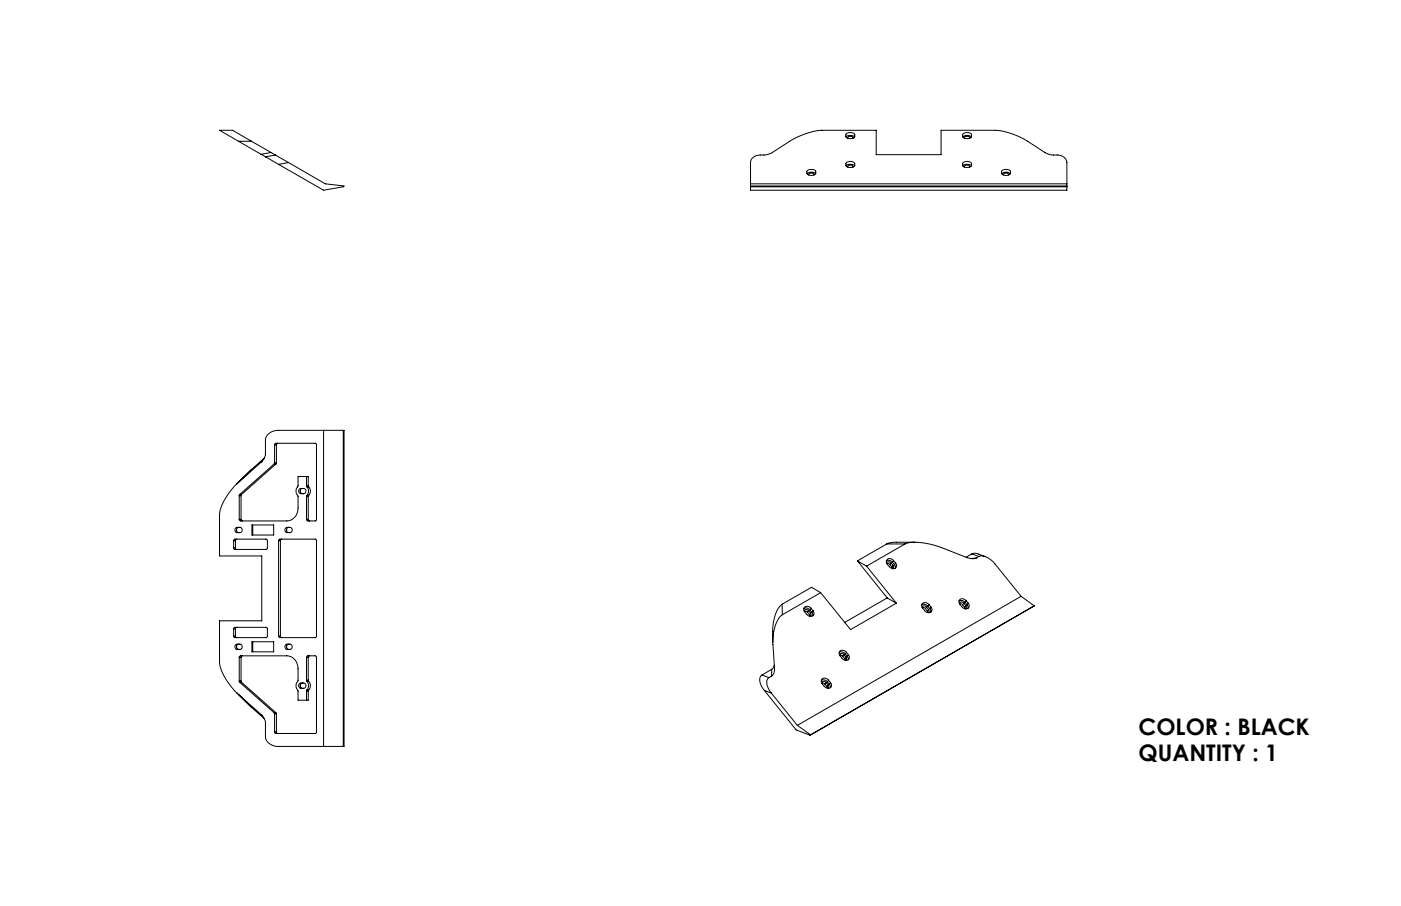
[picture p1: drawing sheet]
<svg xmlns="http://www.w3.org/2000/svg" width="432mm" height="279mm" viewBox="0 0 432 279" stroke-linecap="round" stroke-linejoin="round" font-family="sans-serif">
<defs><g id="words">
<g font-size="7.1">
<text x="350.9" y="226.5">COLOR : BLACK</text>
<text x="350.9" y="234.6">QUANTITY : 1</text>
</g>
</g></defs>
<g fill="none" stroke="#000" stroke-width=".31">
<path d="M73.5 43.6l-5.8-3.4h4l5.8 3.4M73.5 43.6h4M73.5 43.6l7 4M77.5 43.6l6 3.4M80.5 47.6l1.3 .8M81.8 48.4l4.1 2.3M83.5 47l1.4 .8M83.5 47l-3 .6M84.9 47.8l4 2.3M84.9 47.8l-3.1 .6M88.9 50.1l11.4 6.6 5.7 .7-.2 .2-6.1 1.1-13.8-8M88.9 50.1l-3 .6"/>
<path d="M231.3 57.6h97.5M231.3 57.4h97.5M231.3 56.7h97.5M231.9 48.7a4.1 4.1 0 0 1 3.5-.9l2.4-.6 5.6-3.6a22.8 22.8 0 0 1 9.9-3.4h16.8v7.5h20v-7.5h16.7a22.9 22.9 0 0 1 9.9 3.4l5.6 3.6 2.4 .6a4.1 4.1 0 0 1 3.5 .9l.6 1.4v8.6h-97.5v-8.6zM248.7 53.6a2 2 0 0 1 2.7 0M248.8 52.6a1.88 1.88 0 0 1 2.6 .3 1.42 1.42 0 0 1-.9 1.3 1.42 1.42 0 0 1-1.5-.3l-.3-.5zM249.2 54a.85 .85 0 0 1 .8-.6 .85 .85 0 0 1 .9 .6M260.7 51.2a2 2 0 0 1 2.7 0M260.7 42.3a2 2 0 0 1 2.7 0M260.8 41.2a1.89 1.89 0 0 1 2.7 .4 1.4 1.4 0 0 1-2.2 1.1l-.6-.5zM260.8 50.2a1.84 1.84 0 0 1 2.7 .3 1.4 1.4 0 0 1-2.2 1l-.6-.3zM261.3 51.5a.85 .85 0 0 1 .8-.6 .85 .85 0 0 1 .8 .6"/>
<path d="M261.3 42.6a.87 .87 0 0 1 .8-.5 .87 .87 0 0 1 .8 .5M296.7 50.3a1.78 1.78 0 0 1 2.7 .2 1.23 1.23 0 0 1-.6 1.1 1.23 1.23 0 0 1-1.2 0l-.9-.4zM296.7 51.2a2.04 2.04 0 0 1 2.7 0M296.7 42.3a2.04 2.04 0 0 1 2.7 0M296.9 41.2a1.84 1.84 0 0 1 2.5 .4 1.38 1.38 0 0 1-2.1 1.1l-.6-.5zM297.3 51.5a.85 .85 0 0 1 .8-.6 .85 .85 0 0 1 .8 .6M297.3 42.6a.87 .87 0 0 1 .8-.5 .87 .87 0 0 1 .8 .5M308.7 52.7a1.85 1.85 0 0 1 2.7 .2 1.23 1.23 0 0 1-.6 1.2 1.23 1.23 0 0 1-1.2-.1l-.9-.4zM308.8 53.6a1.99 1.99 0 0 1 2.6 0M309.2 54a.85 .85 0 0 1 .9-.6 .85 .85 0 0 1 .8 .6M84.6 137.2l.4-.5h12.2l.3 .2v23.3l-.3 .5h-2.4l-.3-.5M84.6 137.2v5.5"/>
<path d="M84.6 137.2h.6M85.2 137.2v5.5M85.6 136.7l-.4 .5M99.7 132.7v97.5M105.8 132.7v97.5M73.7 152.9v7.3M73.7 152.9h.6M73.9 152.5l-.2 .4M73.9 152.5h.6M74.3 152.9v7.3M74.5 152.5l-.2 .4M77.5 144.8l-.6 .6"/>
<path d="M77.5 144.8l-4.6 4.5M80.5 142.6a4.1 4.1 0 0 0 1.3-2.7v-4.2a3.7 3.7 0 0 1 4.1-3h20.1v97.5h-20.1a3.7 3.7 0 0 1-4.1-3v-4.2a4.1 4.1 0 0 0-1.3-2.7M80.5 142.6l-7 6.1a17.6 17.6 0 0 0-5.8 9.9v12.8h13v20.1h-13v12.8a17.6 17.6 0 0 0 5.8 9.9l7 6.1M80.8 142.2l-.3 .4M81.4 141.3l-3.9 3.5M84.5 143.1l-10.6 9.4M84.5 143.1h.5M84.6 142.7l-.1 .4M84.6 142.7h.6M85 143.1l-10.5 9.4M85.2 142.7l-.2 .4M92.3 150.8l1.3-.2a.82 .82 0 0 1 .7 .8 .82 .82 0 0 1-.7 .9h-.9a.85 .85 0 0 1-.6-.6 .85 .85 0 0 1 .2-.9z"/>
<path d="M92.6 151.2v.5M93.2 150.6a.82 .82 0 0 0-.7 .8 .82 .82 0 0 0 .7 .9M94.5 149.8l.1 .3M94.5 147v2.8M94.5 153.1v7.1M94.5 153.1h.5M94.5 149.8h.5M94.6 150.1a1.97 1.97 0 0 1 0 2.7M94.6 152.8l-.1 .3M94.6 150.1h.5M94.6 152.8h.5M95 149.8v-2.8h-3.1v2.8a2.48 2.48 0 0 0 0 3.3v3.6a3.8 3.8 0 0 1-3.5 4h-14.3l-.4-.5"/>
<path d="M95 149.8l.1 .3M95 153.1v7.1M95.1 152.8l-.1 .3M95.1 150.1a1.87 1.87 0 0 1 0 2.7M72 166.8l.4-.5h9.7l.3 .4v2.4l-.3 .3h-9.7l-.4-.5M72 166.8v2.1M72 166.8h.6M72 168.9h.6M72.6 168.9l.4 .5M72.6 166.8v2.1M72.7 162.8l1.2-.2a.82 .82 0 0 1 .7 .8 .82 .82 0 0 1-.7 .9h-.8a.83 .83 0 0 1-.7-.6 .83 .83 0 0 1 .3-.9zM72.9 163.2v.5"/>
<path d="M73 166.3l-.4 .5M73.6 162.6a.82 .82 0 0 0-.7 .8 .82 .82 0 0 0 .7 .9M73.7 160.2h.6M74.3 160.2l.4 .5M77.6 161.9h6.7v3.1h-6.7zM77.9 161.9v3.1M85.9 166.8l.3-.5h11l.3 .4v29.7l-.3 .2h-11l-.3-.5M85.9 166.8v29.3M85.9 166.8h.5M86.4 166.8v29.3M86.9 166.3l-.5 .5M88.1 162.8l1.3-.2a.82 .82 0 0 1 .7 .8 .82 .82 0 0 1-.7 .9h-.9a.83 .83 0 0 1-.7-.6 .83 .83 0 0 1 .3-.9z"/>
<path d="M88.3 163.2v.5M89 162.6a.82 .82 0 0 0-.7 .8 .82 .82 0 0 0 .7 .9M94.5 160.2h.5M95 160.2l.5 .5M264.3 173l2.8 1.6M264.3 173l9.1 11.4M267.1 174.6l9.2 11.4M273.2 172.9l1.1-.1 .8 .6M273.3 167.7l-9 5.3M273.3 167.7h5.6M274.3 174.1l.6 .8M274.7 173.6a.7 .7 0 0 0-.8-.4 .7 .7 0 0 0-.6 .6h.6l.4 .3"/>
<path d="M274.7 173.6l.6 .8M274.7 173.6l-.4 .5M275.1 173.4l.6 .8M275.3 174.4l.2 .4-.1 .4-.3 .2-.2-.5M275.3 174.4l-.4 .5M275.4 172.9a1.14 1.14 0 0 0-1.6-.6 1.14 1.14 0 0 0-.3 1.7l.6 .8a1.14 1.14 0 0 0 1.6 .5 1.14 1.14 0 0 0 .3-1.7M275.4 172.9l.6 .7M275.4 172.9l-.3 .5M275.7 174.2l.3 1M276 173.6l-.3 .6M278.9 167.7a16.4 16.4 0 0 1 10.5 .9l8.7 3.4a3.9 3.9 0 0 0 2.8 .1M278.9 167.7l-11.8 6.9"/>
<path d="M282 167.2h-6.6l-2.1 .5M299.5 170.8l1.5-.1 2.7 1M299.5 170.8l2.2 .8M299.5 170.8l-1.7 1M300.9 172.1l-1.6 .2M301.7 171.6a4.8 4.8 0 0 1 5 2.4l8 9.9M301.7 171.6l-.8 .5M72 194l.4-.5h9.7l.3 .4v2.4l-.3 .3h-9.7l-.4-.5M72 194v2.1M72 196.1h.6M72 194h.6M72.6 196.1l.4 .5"/>
<path d="M72.6 194v2.1M72.7 198.8l1.2-.2a.82 .82 0 0 1 .7 .9 .82 .82 0 0 1-.7 .8h-.8a.85 .85 0 0 1-.7-.6 .85 .85 0 0 1 .3-.9zM72.9 199.2v.5M73 193.5l-.4 .5M73.6 198.6a.82 .82 0 0 0-.7 .9 .82 .82 0 0 0 .7 .8M77.6 197.9h6.7v3.1h-6.7zM77.9 197.9v3.1M85.9 196.1h.5M86.4 196.1l.5 .5M88.1 198.8l1.3-.2a.82 .82 0 0 1 .7 .9 .82 .82 0 0 1-.7 .8h-.9a.85 .85 0 0 1-.7-.6 .85 .85 0 0 1 .3-.9zM88.3 199.2v.5M89 198.6a.82 .82 0 0 0-.7 .9 .82 .82 0 0 0 .7 .8"/>
<path d="M241.1 186.3a10.7 10.7 0 0 0-2.9 8.5v3.2M241.1 186.3v3.3M241.1 189.6a10.6 10.6 0 0 0-2.9 8.6l.5 8.4a2.33 2.33 0 0 1-.9 1.9M247.8 187.6l1-.1 .8 .6M248.8 188.8l.7 .8M249.2 188.3a.69 .69 0 0 0-.7-.4 .69 .69 0 0 0-.6 .6l.9 .3M249.2 188.3l.6 .8M249.2 188.3l-.4 .5M249.6 188.1l.6 .7M249.8 189.1l.2 .4-.2 .5-.3-.4M249.8 189.1l-.3 .5M250 187.6a1.17 1.17 0 0 0-1.4-.6 1.17 1.17 0 0 0-.8 1.2l.8 1.3a1.17 1.17 0 0 0 1.4 .6 1.17 1.17 0 0 0 .9-1.2l-.3-.6"/>
<path d="M250 187.6l.6 .7M250 187.6l-.4 .5M250.2 188.8l.3 1.1M250.6 188.3l-.4 .5M252.9 182.8l-11.8 6.8M252.9 182.8l9.2 11.4 14.2-8.2M252.9 182.8l-2.8-1.7-9 5.2M273.4 184.4l2.9 1.6M273.4 184.4l-13.1 7.5M284.1 186.5l1.1-.1 .8 .5M285.2 187.7l.6 .8M285.6 187.2a.72 .72 0 0 0-.8-.4 .72 .72 0 0 0-.6 .6l1 .3"/>
<path d="M285.6 187.2l.6 .8M285.6 187.2l-.4 .5M286 186.9l.6 .8M286.2 188l.2 .4-.1 .4-.3 .1-.2-.4M286.2 188l-.4 .5M286.3 186.4a1.14 1.14 0 0 0-1.6-.5 1.14 1.14 0 0 0-.3 1.7l.6 .7a1.13 1.13 0 0 0 1.6 .6 1.13 1.13 0 0 0 .3-1.7M286.3 186.4l.6 .8M286.3 186.4l-.3 .5M286.6 187.7l.3 1.1M286.9 187.2l-.3 .5M295.6 185.3l1.1-.1 .8 .6M296.7 186.5l.6 .8"/>
<path d="M297 186a.71 .71 0 0 0-.7-.4 .71 .71 0 0 0-.6 .6h.6l.4 .3M297 186l.7 .8M297 186l-.3 .5M297.5 185.8l.6 .7M297.7 186.8v.8l-.2 .1-.2-.4M297.7 186.8l-.4 .5M297.8 185.3a1.16 1.16 0 0 0-1.3-.7 1.16 1.16 0 0 0-.9 1.2 2.5 2.5 0 0 0 2.3 2 1.01 1.01 0 0 0 .8-.7 1.01 1.01 0 0 0-.3-1.1M297.8 185.3l.6 .7M297.8 185.3l-.3 .5M298.1 186.5l.2 1.1M298.4 186l-.3 .5M314.7 183.9l-69 39.8"/>
<path d="M314.7 183.9l4.1 2.9M318.8 186.8l-69.1 39.9M318.8 186.8l-.2 .1M72.9 213.6l4.6 4.5M73.7 202.7l.4-.5h14.3a3.8 3.8 0 0 1 3.5 4.1v3.5a2.44 2.44 0 0 0 0 3.3v2.8h3.1v-2.8M73.7 210l.2 .4M73.7 202.7v7.3M73.7 202.7h.6M73.7 210h.6M73.9 210.4l10.6 9.4M73.9 210.4h.6M74.3 210l.2 .4"/>
<path d="M74.3 202.7v7.3M74.5 210.4l10.5 9.4M74.7 202.2l-.4 .5M76.9 217.5l.6 .6M77.5 218.1l3.9 3.5M84.5 219.8l.1 .4M84.5 219.8h.5M85 219.8l.2 .4M92.3 210.8l1.3-.2a.82 .82 0 0 1 .7 .9 .82 .82 0 0 1-.7 .8h-.9a.85 .85 0 0 1-.6-.6 .85 .85 0 0 1 .2-.9zM92.6 211.2v.5M93.2 210.6a.82 .82 0 0 0-.7 .9 .82 .82 0 0 0 .7 .8M94.5 202.7l.3-.5h2.4l.3 .5v23.3l-.3 .2h-12.2l-.4-.5"/>
<path d="M94.5 209.8l.1 .3M94.5 202.7v7.1M94.5 213.1v2.8M94.5 202.7h.5M94.5 213.1h.5M94.5 209.8h.5M94.6 210.1a1.97 1.97 0 0 1 0 2.7M94.6 212.8l-.1 .3M94.6 210.1h.5M94.6 212.8h.5M95 209.8l.1 .3M95 202.7v7.1"/>
<path d="M95.1 212.8l-.1 .3M95.1 210.1a1.87 1.87 0 0 1 0 2.7M95.5 202.2l-.5 .5M234.8 208.2a2.75 2.75 0 0 0 .1 3.8l.7 .9M234.8 208.2l2.2 .8M235.6 212.9l9.8 12.2 4.3 1.6M235.6 212.9l2.1 .8M237 209a2.83 2.83 0 0 0 .1 3.8l.6 .9M237.7 213.7l8 10M237.8 208.5l-.8 .5M237.8 206.4v2.1M237.8 206.4l-3 1.8"/>
<path d="M238.7 205.2l-.9 1.2M253.2 209.8l1-.1 .8 .6M254.3 211l.6 .8M254.6 210.5a.72 .72 0 0 0-.7-.4 .72 .72 0 0 0-.6 .6h.6l.4 .3M254.6 210.5l.6 .7M254.6 210.5l-.3 .5M255 210.3l.6 .7M255.2 211.2l.1 .9-.2 .1-.2-.4M255.2 211.2l-.3 .6M255.4 209.8a1.14 1.14 0 0 0-1.7-.6 1.14 1.14 0 0 0-.3 1.7 1.83 1.83 0 0 0 2.6 1.2l.3-.8-.3-.8M255.4 209.8l.6 .7M255.4 209.8l-.4 .5"/>
<path d="M255.6 211l.3 1.1M256 210.5l-.4 .5M258.7 201.2l1-.1 .8 .5M259.8 202.4l.6 .7M260.1 201.9a.69 .69 0 0 0-.7-.4 .69 .69 0 0 0-.6 .5l.6 .1 .4 .3M260.1 201.9l.6 .7M260.1 201.9l-.3 .5M260.5 201.6l.6 .8M260.7 202.6l.2 .5-.2 .5-.3-.5M260.7 202.6l-.3 .5M260.9 201.2a1.16 1.16 0 0 0-1.4-.7 1.16 1.16 0 0 0-.8 1.2 2.5 2.5 0 0 0 2.2 2 1.01 1.01 0 0 0 .9-.8 1.01 1.01 0 0 0-.3-1M260.9 201.2l.6 .7"/>
<path d="M260.9 201.2l-.4 .4M261.1 202.4l.3 1.1M261.5 201.9l-.4 .5M80.5 220.3l.3 .4M84.6 220.2v5.5M84.6 225.7h.6M84.6 220.2h.6M85.2 225.7l.4 .5M85.2 220.2v5.5M245.7 223.7l4.1 2.9-.1 .1"/>
</g>
<use href="#words"/>
</svg>
